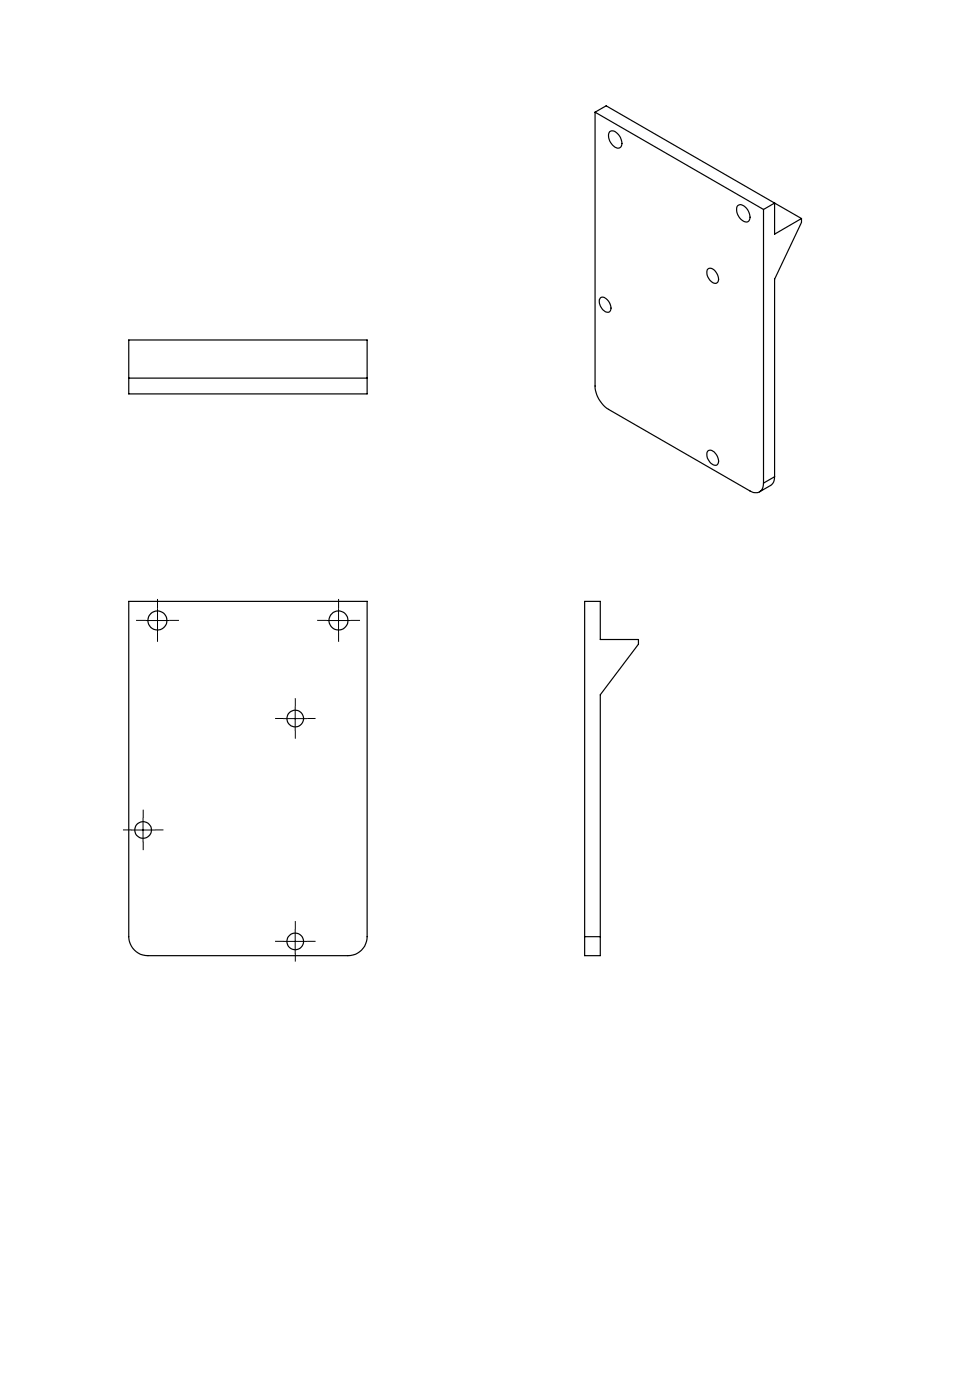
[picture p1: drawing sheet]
<svg xmlns="http://www.w3.org/2000/svg" width="200mm" height="294mm" viewBox="0 0 200 294" stroke-linecap="round" stroke-linejoin="round" font-family="sans-serif">
<g fill="none" stroke="#000" stroke-width=".25">
<path d="M124.9 23.6v57.5a6.2 6.2 0 0 0 2.8 4.9l29.7 17.1a1.74 1.74 0 0 0 2 .2 1.74 1.74 0 0 0 .8-1.8M124.9 23.6l35.3 20.4M124.9 23.6l2.3-1.4 35.4 20.4M128 27.7a1.33 1.33 0 0 1 1.8 .6 2.15 2.15 0 0 1 .4 2.7 1.61 1.61 0 0 1-2.1-1.1 2.11 2.11 0 0 1-.1-2.2zM148.4 56.6a1.03 1.03 0 0 1 1.7 .3 1.87 1.87 0 0 1 .4 2.5 1.78 1.78 0 0 1-2.1-1.5l-.1-.5zM154.8 43.2a1.67 1.67 0 0 1 2.3 1.1 1.64 1.64 0 0 1-.2 2.3 2.48 2.48 0 0 1-2.1-3.4zM160.2 44v57.5M162.6 42.6l-2.4 1.4M162.6 42.6v6.6l5.6-3.3M162.6 42.6l5.6 3.3M168.2 45.9v.8l-5.6 11.9v41.5M27 71.4h50v11.3h-50z"/>
<path d="M27 79.4h50M126 62.5a1.72 1.72 0 0 1 2.1 1.6 .93 .93 0 0 1-.2 1.4 .93 .93 0 0 1-1.3-.4 2.09 2.09 0 0 1-.6-2.6zM148.6 94.7a1.72 1.72 0 0 1 2.1 1.6 .89 .89 0 0 1 .1 1 .89 .89 0 0 1-.9 .4 2.27 2.27 0 0 1-1.3-3zM162.6 100.1l-.3 1.1-.3 .6-2.6 1.5M162.6 100.1l-2.4 1.4M27 126.3h50v70.4a4 4 0 0 1-4 4h-42a4 4 0 0 1-4-4zM122.7 196.7v4h3.3v-4M122.7 196.7v-70.4h3.3v8h8v1l-8 10.6v50.8M122.7 196.7h3.3"/>
<circle cx="33" cy="130.3" r="2"/>
<circle cx="71" cy="130.3" r="2"/>
<circle cx="62" cy="150.9" r="1.76"/>
<circle cx="30" cy="174.3" r="1.75"/>
<circle cx="62" cy="197.7" r="1.76"/>
</g>
<g fill="none" stroke="#000" stroke-width=".21" stroke-dasharray="30.5 1.3 1.3 1.3" stroke-linecap="butt">
<path d="M30.6 130.3h-2M33.1 127.8v-2M33.1 132.8v2M35.6 130.3h2M68.6 130.3h-2M71.1 127.8v-2M71.1 132.8v2M73.6 130.3h2M59.5 150.9h-1.8M62 148.4v-1.8M62 153.4v1.7M64.5 150.9h1.7"/>
<path d="M27.6 174.3h-1.8M30.1 171.8v-1.8M30.1 176.8v1.7M32.6 174.3h1.7M59.5 197.7h-1.8M62 195.2v-1.8M64.5 197.7h1.7M62 200.2v1.7"/>
</g>
<path d="M30.6 130.3h4.9M33.1 127.8v5M68.5 130.3h5.1M71 127.8v5M59.4 150.9h5.1M61.9 148.4v5M27.6 174.3h4.9M30 171.8v5M59.4 197.7h5.1M61.9 195.2v5" fill="none" stroke="#000" stroke-width=".21"/>
</svg>
